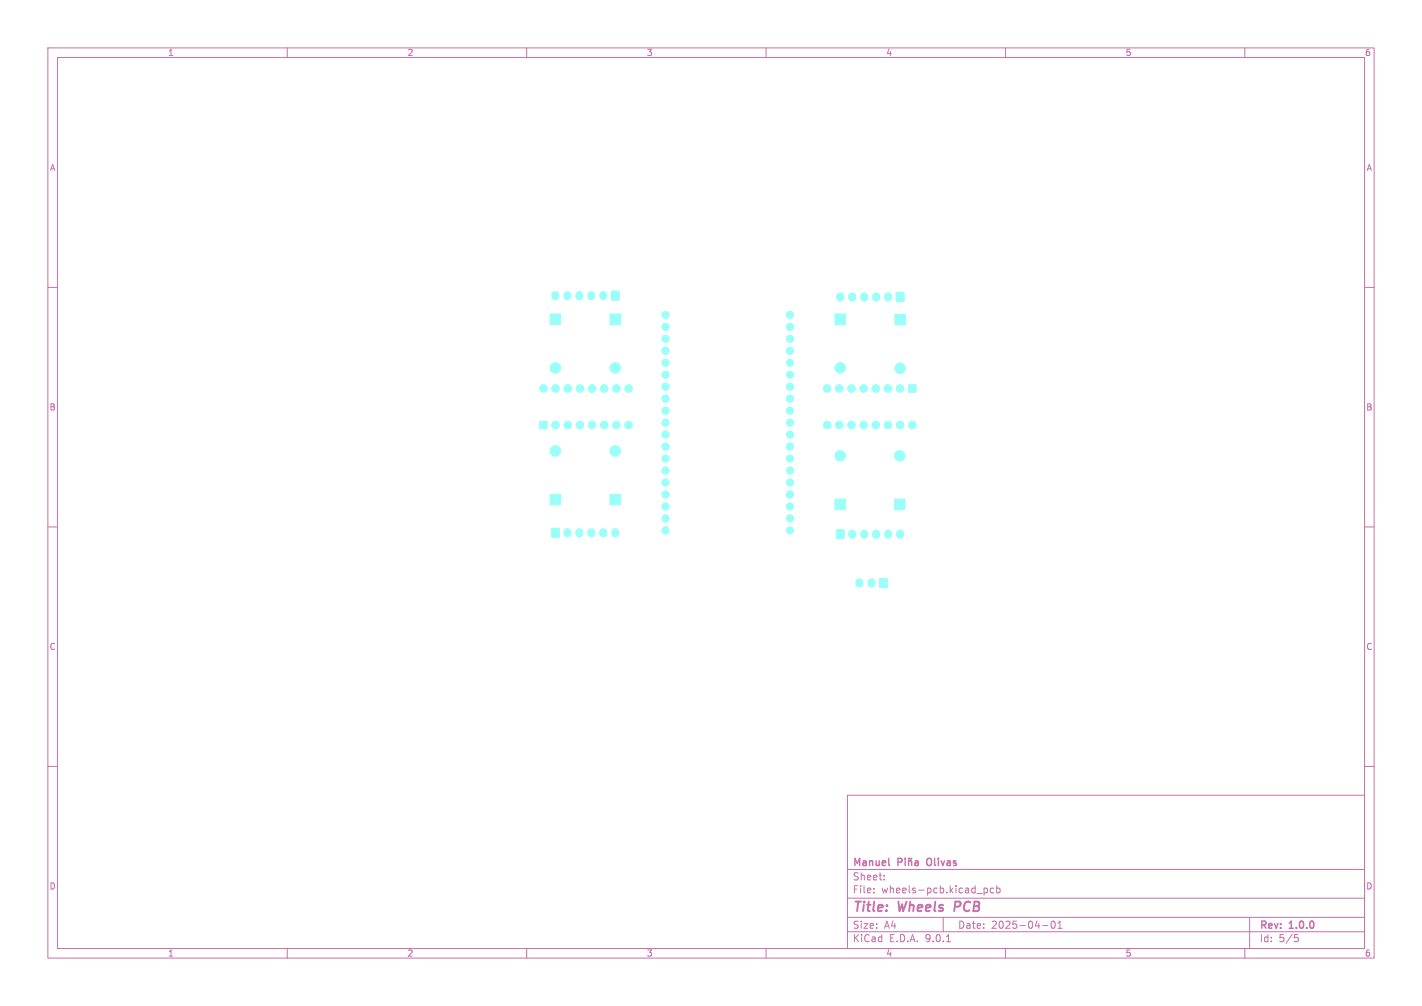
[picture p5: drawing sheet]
<svg xmlns="http://www.w3.org/2000/svg" width="297mm" height="210mm" viewBox="0 0 297 210" stroke-linecap="round" stroke-linejoin="round" font-family="sans-serif">
<defs><g id="words">
<g font-size="2.8" fill="#c872ab">
<text x="178" y="190.9">Title:</text>
<text x="187.7" y="190.9">Wheels</text>
<text x="200.2" y="190.9">PCB</text>
</g>
<g font-size="2.1" fill="#c872ab">
<text x="178" y="184">Sheet:</text>
<text x="178" y="181.2">Manuel</text>
<text x="194.3" y="181.2">Olivas</text>
<text x="178" y="186.7">File:</text>
<text x="184.1" y="186.7">wheels-pcb.kicad_pcb</text>
<text x="178" y="196.9">KiCad</text>
<text x="178" y="194.1">Size:</text>
<text x="184.7" y="194.1">A4</text>
<text x="185.7" y="196.9">E.D.A.</text>
<text x="193.3" y="196.9">9.0.1</text>
<text x="200" y="194.1">Date:</text>
<text x="207" y="194.1">2025-04-01</text>
<text x="263" y="194.3">Rev:</text>
<text x="263" y="196.9">Id:</text>
<text x="267.1" y="196.9">5/5</text>
<text x="269.4" y="194.3">1.0.0</text>
</g>
<g font-size="1.8" fill="#c872ab">
<text x="35" y="11.9">1</text>
<text x="85" y="11.9">2</text>
<text x="135" y="11.9">3</text>
<text x="185" y="11.9">4</text>
<text x="235" y="11.9">5</text>
<text x="285" y="11.9">6</text>
<text x="10.3" y="35.9">A</text>
<text x="285.4" y="35.9">A</text>
<text x="10.3" y="85.9">B</text>
<text x="285.3" y="85.9">B</text>
<text x="10.3" y="135.9">C</text>
<text x="285.3" y="135.9">C</text>
<text x="10.3" y="185.9">D</text>
<text x="285.3" y="185.9">D</text>
<text x="35" y="199.9">1</text>
<text x="85" y="199.9">2</text>
<text x="135" y="199.9">3</text>
<text x="185" y="199.9">4</text>
<text x="235" y="199.9">5</text>
<text x="285" y="199.9">6</text>
</g>
</g></defs>
<g fill="none" stroke="#c872ab" stroke-width=".21">
<path d="M10 10h277v190h-277zM12 12h273v186h-273zM60 10v2M110 10v2M160 10v2M210 10v2M260 10v2M10 60h2M285 60h2M10 110h2M285 110h2M10 160h2"/>
<path d="M177 166h108v32h-108zM285 160h2M60 198v2M110 198v2M160 198v2M177 194.5h108M177 191.5h108M177 187.5h108M177 181.5h108M182.5 186.3v.1M182.5 185.5v.1M184.7 183.6v.1"/>
<path d="M184.7 182.8v.1M197 191.5v3M197.7 196.6h.8M205.5 185.4v1.5M205.5 185.5l.5-.1 .2 .3-.1 .6h-.6M207.5 185.5l-.4-.1-.3 .3 .2 .6h.5M208.2 185.5l.4-.1 .3 .3-.2 .6h-.5M208.2 184.9v1.5M210 198v2M217.7 193.2h1.2M219.7 192.4l.2-.1a.8 .8 0 0 1 .5 .7 .8 .8 0 0 1-.5 .8 1 1 0 0 1-.2-1.4zM221 193.8h.8"/>
<path d="M221 192.7l.4-.4v1.5M260 198v2M261 191.5v6.5M270.4 195.1h.7M270.5 195.7h.4l.3 .3-.1 .5-.6 .1"/>
</g>
<path d="M199.6 188.2l-.3 2" fill="none" stroke="#c872ab" stroke-width=".4"/>
<path d="M187.6 180l.7-.1 .1-.2-.1-.4-.7-.1v1.5M189.1 179.2v.1M189.1 179.7v1M189.8 179.7v1M189.8 179.8l.2-.1 .3 .1 .1 .9M190.4 179.2l-.7 .1M191.1 179.8h.6l.1 .9M193.8 179.3a1.07 1.07 0 0 0 0 1.3M185.7 180.6l.1 .1M191.8 180l-.5 .1-.2 .2 .2 .4 .5-.1" fill="none" stroke="#c872ab" stroke-width=".3"/>
<g fill="#9afff8" stroke="#9afff8" stroke-width=".21">
<path d="M112.7 87.9h1.6v1.6h-1.6z"/>
<path d="M127.4 103.2h2.2v2.2h-2.2z"/>
<path d="M183.7 120.8h1.6v1.8h-1.6z"/>
<path d="M127.4 65.5h2.2v2.2h-2.2z"/>
<path d="M115.2 110.3h1.6v1.8h-1.6z"/>
<path d="M174.4 104.2h2.2v2.2h-2.2z"/>
<path d="M127.7 60.8h1.6v1.8h-1.6z"/>
<path d="M187.2 61.1h1.6v1.8h-1.6z"/>
<path d="M186.8 104.2h2.2v2.2h-2.2z"/>
<path d="M174.4 65.5h2.2v2.2h-2.2z"/>
<path d="M114.9 65.5h2.2v2.2h-2.2z"/>
<path d="M174.7 110.6h1.6v1.8h-1.6z"/>
<path d="M186.9 65.6h2.2v2.2h-2.2z"/>
<path d="M114.9 103.2h2.2v2.2h-2.2z"/>
<path d="M189.7 80.3h1.6v1.6h-1.6z"/>
<circle cx="116" cy="88.7" r=".8"/>
<circle cx="118.6" cy="88.7" r=".8"/>
<circle cx="121.1" cy="88.7" r=".8"/>
<circle cx="123.7" cy="88.7" r=".8"/>
<circle cx="126.2" cy="88.7" r=".8"/>
<circle cx="128.7" cy="88.7" r=".8"/>
<circle cx="131.3" cy="88.7" r=".8"/>
<circle cx="131.3" cy="81.1" r=".8"/>
<circle cx="128.7" cy="81.1" r=".8"/>
<circle cx="126.2" cy="81.1" r=".8"/>
<circle cx="123.7" cy="81.1" r=".8"/>
<circle cx="121.1" cy="81.1" r=".8"/>
<circle cx="118.6" cy="81.1" r=".8"/>
<circle cx="116" cy="81.1" r=".8"/>
<circle cx="113.5" cy="81.1" r=".8"/>
<circle cx="128.5" cy="94.1" r="1.1"/>
<circle cx="128.5" cy="76.8" r="1.1"/>
<circle cx="175.5" cy="95.1" r="1.1"/>
<circle cx="187.9" cy="95.1" r="1.1"/>
<circle cx="175.5" cy="76.8" r="1.1"/>
<circle cx="116" cy="76.8" r="1.1"/>
<circle cx="188" cy="76.9" r="1.1"/>
<circle cx="139" cy="65.7" r=".76"/>
<circle cx="139" cy="68.2" r=".76"/>
<circle cx="139" cy="70.7" r=".76"/>
<circle cx="139" cy="73.2" r=".76"/>
<circle cx="139" cy="75.7" r=".76"/>
<circle cx="139" cy="78.2" r=".76"/>
<circle cx="139" cy="80.7" r=".76"/>
<circle cx="139" cy="83.2" r=".76"/>
<circle cx="139" cy="85.7" r=".76"/>
<circle cx="139" cy="88.2" r=".76"/>
<circle cx="139" cy="90.7" r=".76"/>
<circle cx="139" cy="93.2" r=".76"/>
<circle cx="139" cy="95.7" r=".76"/>
<circle cx="139" cy="98.2" r=".76"/>
<circle cx="139" cy="100.7" r=".76"/>
<circle cx="139" cy="103.2" r=".76"/>
<circle cx="139" cy="105.7" r=".76"/>
<circle cx="139" cy="108.2" r=".76"/>
<circle cx="139" cy="110.7" r=".76"/>
<circle cx="165" cy="110.7" r=".76"/>
<circle cx="165" cy="108.2" r=".76"/>
<circle cx="165" cy="105.7" r=".76"/>
<circle cx="165" cy="103.2" r=".76"/>
<circle cx="165" cy="100.7" r=".76"/>
<circle cx="165" cy="98.2" r=".76"/>
<circle cx="165" cy="95.7" r=".76"/>
<circle cx="165" cy="93.2" r=".76"/>
<circle cx="165" cy="90.7" r=".76"/>
<circle cx="165" cy="88.2" r=".76"/>
<circle cx="165" cy="85.7" r=".76"/>
<circle cx="165" cy="83.2" r=".76"/>
<circle cx="165" cy="80.7" r=".76"/>
<circle cx="165" cy="78.2" r=".76"/>
<circle cx="165" cy="75.7" r=".76"/>
<circle cx="165" cy="73.2" r=".76"/>
<circle cx="165" cy="70.7" r=".76"/>
<circle cx="165" cy="68.2" r=".76"/>
<circle cx="165" cy="65.7" r=".76"/>
<circle cx="116" cy="94.1" r="1.1"/>
<circle cx="188" cy="81.1" r=".8"/>
<circle cx="185.5" cy="81.1" r=".8"/>
<circle cx="182.9" cy="81.1" r=".8"/>
<circle cx="180.4" cy="81.1" r=".8"/>
<circle cx="177.8" cy="81.1" r=".8"/>
<circle cx="175.3" cy="81.1" r=".8"/>
<circle cx="172.8" cy="81.1" r=".8"/>
<circle cx="172.8" cy="88.7" r=".8"/>
<circle cx="175.3" cy="88.7" r=".8"/>
<circle cx="177.8" cy="88.7" r=".8"/>
<circle cx="180.4" cy="88.7" r=".8"/>
<circle cx="182.9" cy="88.7" r=".8"/>
<circle cx="185.5" cy="88.7" r=".8"/>
<circle cx="188" cy="88.7" r=".8"/>
<circle cx="190.5" cy="88.7" r=".8"/>
</g>
<g fill="none" stroke="#9afff8" stroke-width="1.7">
<path d="M116 61.6v.3M118.5 61.6v.3M121 61.6v.3M123.5 61.6v.3M126 61.6v.3M175.5 61.9v.2M178 61.9v.2M180.5 61.9v.2M183 61.9v.2M185.5 61.9v.2M118.5 111.1v.3M121 111.1v.3"/>
<path d="M123.5 111.1v.3M126 111.1v.3M128.5 111.1v.3M178 111.4v.3M180.5 111.4v.3M183 111.4v.3M185.5 111.4v.3M188 111.4v.3M179.5 121.6v.2M182 121.6v.2"/>
</g>
<use href="#words"/>
</svg>
